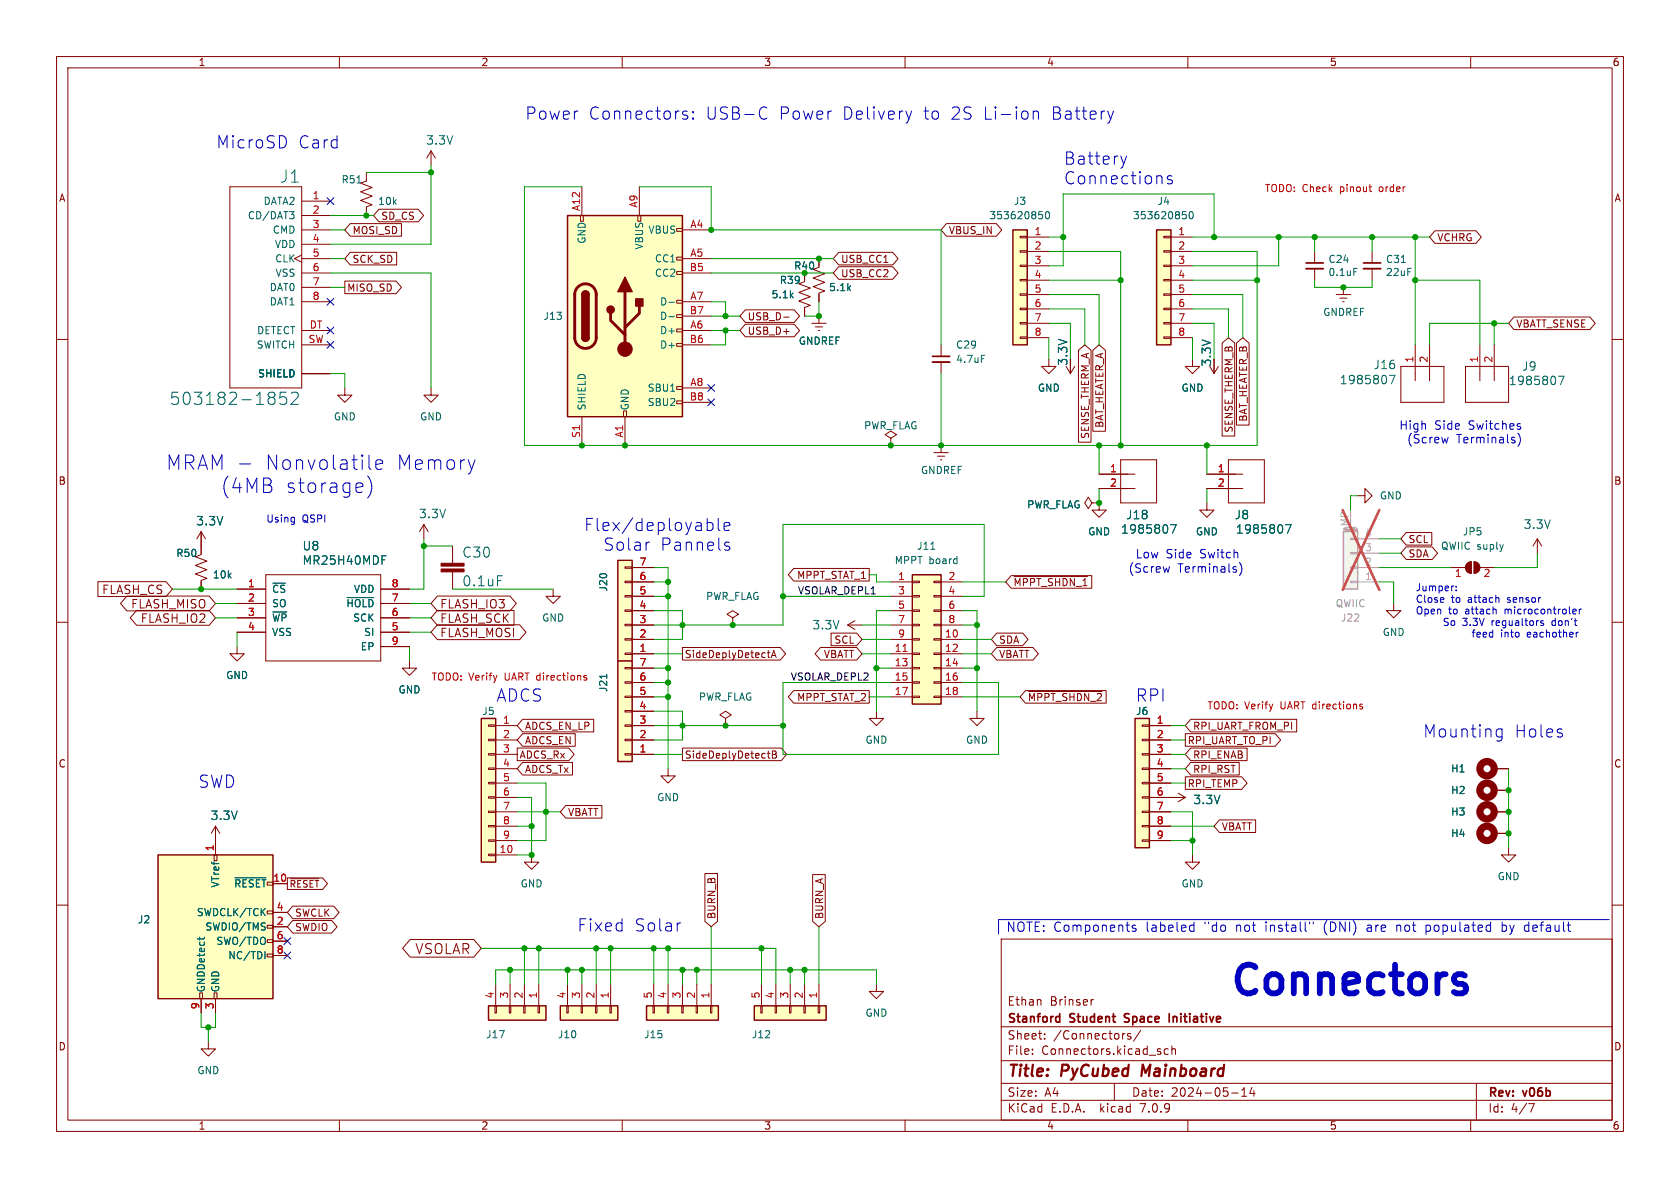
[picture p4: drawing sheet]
<svg xmlns="http://www.w3.org/2000/svg" width="297mm" height="210mm" viewBox="0 0 297 210" stroke-linecap="round" stroke-linejoin="round" font-family="sans-serif">
<defs><g id="words">
<text font-size="7.1" fill="#0000c2" x="217.2" y="176.3">Connectors</text>
<g font-size="3.5" fill="#0000c2">
<text x="29.2" y="83.3">MRAM -</text>
<text x="46.6" y="83.3">Nonvolatile</text>
<text x="69.8" y="83.3">Memory</text>
<text x="38.6" y="87.4">(4MB</text>
<text x="50.1" y="87.4">storage)</text>
</g>
<g font-size="3" fill="#0000c2">
<text x="92.7" y="21.3">Power</text>
<text x="103.9" y="21.3">Connectors:</text>
<text x="124.6" y="21.3">USB-C</text>
<text x="137.6" y="21.3">Power</text>
<text x="148.8" y="21.3">Delivery</text>
<text x="163.2" y="21.3">to</text>
<text x="168" y="21.3">2S</text>
<text x="173.8" y="21.3">Li-ion</text>
<text x="185.9" y="21.3">Battery</text>
<text x="38.1" y="26.4">MicroSD</text>
<text x="52.6" y="26.4">Card</text>
<text x="188" y="29.3">Battery</text>
<text x="188" y="32.8">Connections</text>
<text x="103.3" y="94.1">Flex/deployable</text>
<text x="106.7" y="97.5">Solar</text>
<text x="116.8" y="97.5">Pannels</text>
<text x="87.6" y="124.2">ADCS</text>
<text x="200.7" y="124.2">RPI</text>
<text x="251.5" y="130.6">Mounting</text>
<text x="267.6" y="130.6">Holes</text>
<text x="34.9" y="139.5">SWD</text>
<text x="102.1" y="164.9">Fixed</text>
<text x="112.2" y="164.9">Solar</text>
</g>
<g font-size="3" fill="#006464">
<text x="49.4" y="32.5">J1</text>
<text x="29.9" y="71.8">503182-1852</text>
</g>
<g font-size="2.8" fill="#840000">
<text x="178" y="190.9">Title:</text>
<text x="187.7" y="190.9">PyCubed</text>
<text x="202.6" y="190.9">Mainboard</text>
</g>
<g font-size="2.5" fill="#006464">
<text x="81.6" y="98.8">C30</text>
<text x="81.6" y="103.9">0.1uF</text>
</g>
<text font-size="2.5" fill="#840000" x="73.4" y="168.9">VSOLAR</text>
<g font-size="2.3" fill="#0000c2">
<text x="177.8" y="164.9">NOTE: Components</text>
<text x="202.6" y="164.9">labeled</text>
<text x="213" y="164.9">&quot;do</text>
<text x="218.6" y="164.9">not</text>
<text x="224" y="164.9">install&quot;</text>
<text x="234.4" y="164.9">(DNI)</text>
<text x="242.1" y="164.9">are</text>
<text x="247.5" y="164.9">not</text>
<text x="252.8" y="164.9">populated</text>
<text x="266.3" y="164.9">by</text>
<text x="270.5" y="164.9">default</text>
</g>
<g font-size="2.1" fill="#006464">
<text x="75.2" y="25.8">3.3V</text>
<text x="188.9" y="64.8" transform="rotate(-90 188.9 64.8)">3.3V</text>
<text x="214.3" y="64.9" transform="rotate(-90 214.3 64.9)">3.3V</text>
<text x="242.8" y="65.5">J16</text>
<text x="269" y="65.7">J9</text>
<text x="236.8" y="68.1">1985807</text>
<text x="266.7" y="68.3">1985807</text>
<text x="34.6" y="93.1">3.3V</text>
<text x="74" y="91.8">3.3V</text>
<text x="198.1" y="94.5">1985807</text>
<text x="199" y="92">J18</text>
<text x="218.2" y="92">J8</text>
<text x="218.4" y="94.5">1985807</text>
<text x="269.3" y="93.7">3.3V</text>
<text x="53.4" y="97.5">U8</text>
<text x="53.4" y="100">MR25H40MDF</text>
<text x="143.5" y="111.5">3.3V</text>
<text x="210.9" y="142.4">3.3V</text>
<text x="37.1" y="145.2">3.3V</text>
</g>
<g font-size="2.1" fill="#0000c2">
<text x="247.3" y="76.1">High</text>
<text x="253.6" y="76.1">Side</text>
<text x="259.7" y="76.1">Switches</text>
<text x="248.7" y="78.5">(Screw</text>
<text x="257.5" y="78.5">Terminals)</text>
<text x="199.4" y="101.4">(Screw</text>
<text x="200.7" y="98.8">Low</text>
<text x="206.1" y="98.8">Side</text>
<text x="208.2" y="101.4">Terminals)</text>
<text x="212.2" y="98.8">Switch</text>
</g>
<g font-size="2.1" fill="#840000">
<text x="18" y="105.2">FLASH_CS</text>
<text x="23.1" y="107.8">FLASH_MISO</text>
<text x="77.7" y="107.8">FLASH_IO3</text>
<text x="24.8" y="110.3">FLASH_IO2</text>
<text x="77.7" y="110.3">FLASH_SCK</text>
<text x="77.7" y="112.8">FLASH_MOSI</text>
<text x="178" y="178">Ethan</text>
<text x="185.6" y="178">Brinser</text>
<text x="178" y="184">Sheet:</text>
<text x="178" y="181.2">Stanford</text>
<text x="186.2" y="184">/Connectors/</text>
<text x="189.2" y="181.2">Student</text>
<text x="199.5" y="181.2">Space</text>
<text x="207.9" y="181.2">Initiative</text>
<text x="178" y="186.7">File:</text>
<text x="184.1" y="186.7">Connectors.kicad_sch</text>
<text x="178" y="196.9">KiCad</text>
<text x="178" y="194.1">Size:</text>
<text x="184.7" y="194.1">A4</text>
<text x="185.7" y="196.9">E.D.A.</text>
<text x="194.6" y="196.9">kicad</text>
<text x="200" y="194.1">Date:</text>
<text x="201.8" y="196.9">7.0.9</text>
<text x="207" y="194.1">2024-05-14</text>
<text x="263" y="194.3">Rev:</text>
<text x="263" y="196.9">Id:</text>
<text x="267.1" y="196.9">4/7</text>
<text x="269.4" y="194.3">v06b</text>
</g>
<g font-size="1.8" fill="#840000">
<text x="35" y="11.9">1</text>
<text x="85" y="11.9">2</text>
<text x="135" y="11.9">3</text>
<text x="185" y="11.9">4</text>
<text x="235" y="11.9">5</text>
<text x="285" y="11.9">6</text>
<text x="10.3" y="35.9">A</text>
<text x="285.3" y="35.9">A</text>
<text x="62.2" y="41.6">MOSI_SD</text>
<text x="67.3" y="39.1">SD_CS</text>
<text x="167.6" y="41.6">VBUS_IN</text>
<text x="62.2" y="46.7">SCK_SD</text>
<text x="148.6" y="46.7">USB_CC1</text>
<text x="254" y="42.9">VCHRG</text>
<text x="61.3" y="51.8">MISO_SD</text>
<text x="148.6" y="49.2">USB_CC2</text>
<text x="132.1" y="59.4">USB_D+</text>
<text x="132.1" y="56.8">USB_D-</text>
<text x="268" y="58.1">VBATT_SENSE</text>
<text x="192.7" y="77.7" transform="rotate(-90 192.7 77.7)">SENSE_THERM_A</text>
<text x="195.3" y="75.7" transform="rotate(-90 195.3 75.7)">BAT_HEATER_A</text>
<text x="218.1" y="76.6" transform="rotate(-90 218.1 76.6)">SENSE_THERM_B</text>
<text x="220.7" y="74.6" transform="rotate(-90 220.7 74.6)">BAT_HEATER_B</text>
<text x="10.3" y="85.9">B</text>
<text x="285.3" y="85.9">B</text>
<text x="248.9" y="98.7">SDA</text>
<text x="248.9" y="96.2">SCL</text>
<text x="140.8" y="102.6">MPPT_STAT_1</text>
<text x="179.1" y="103.8">~{MPPT_SHDN_1}</text>
<text x="147.4" y="114">SCL</text>
<text x="176.5" y="114">SDA</text>
<text x="121" y="116.5">SideDeplyDetectA</text>
<text x="145.5" y="116.5">VBATT</text>
<text x="176.5" y="116.5">VBATT</text>
<text x="140.8" y="124.1">MPPT_STAT_2</text>
<text x="181.6" y="124.1">~{MPPT_SHDN_2}</text>
<text x="92.7" y="131.8">ADCS_EN</text>
<text x="92.7" y="129.2">ADCS_EN_LP</text>
<text x="209.9" y="131.8">RPI_UART_TO_PI</text>
<text x="210.8" y="129.2">RPI_UART_FROM_PI</text>
<text x="10.3" y="135.9">C</text>
<text x="91.8" y="134.3">ADCS_Rx</text>
<text x="92.7" y="136.8">ADCS_Tx</text>
<text x="121" y="134.3">SideDeplyDetectB</text>
<text x="210.8" y="136.8">RPI_RST</text>
<text x="210.8" y="134.3">RPI_ENAB</text>
<text x="285.3" y="135.9">C</text>
<text x="209.9" y="139.4">RPI_TEMP</text>
<text x="100.3" y="144.5">VBATT</text>
<text x="215.9" y="147">VBATT</text>
<text x="52.1" y="162.2">SWCLK</text>
<text x="52.1" y="164.8">SWDIO</text>
<text x="126.7" y="162.6" transform="rotate(-90 126.7 162.6)">BURN_B</text>
<text x="145.7" y="162.6" transform="rotate(-90 145.7 162.6)">BURN_A</text>
<text x="10.3" y="185.9">D</text>
<text x="285.3" y="185.9">D</text>
<text x="35" y="199.9">1</text>
<text x="85" y="199.9">2</text>
<text x="135" y="199.9">3</text>
<text x="185" y="199.9">4</text>
<text x="235" y="199.9">5</text>
<text x="285" y="199.9">6</text>
</g>
<g font-size="1.8" fill="#a90000">
<text x="55.2" y="35.3">1</text>
<text x="55.2" y="37.8">2</text>
<text x="55.2" y="40.4">3</text>
<text x="102.6" y="37.4" transform="rotate(-90 102.6 37.4)">A12</text>
<text x="112.8" y="36.8" transform="rotate(-90 112.8 36.8)">A9</text>
<text x="121.9" y="40.4">A4</text>
<text x="182.8" y="41.7">1</text>
<text x="208.2" y="41.7">1</text>
<text x="55.2" y="42.9">4</text>
<text x="55.2" y="45.5">5</text>
<text x="121.9" y="45.5">A5</text>
<text x="182.8" y="44.2">2</text>
<text x="182.8" y="46.7">3</text>
<text x="208.2" y="44.2">2</text>
<text x="208.2" y="46.7">3</text>
<text x="55.2" y="48">6</text>
<text x="55.2" y="50.5">7</text>
<text x="55.2" y="53.1">8</text>
<text x="121.8" y="48">B5</text>
<text x="121.9" y="53.1">A7</text>
<text x="182.8" y="49.3">4</text>
<text x="182.8" y="51.8">5</text>
<text x="208.2" y="49.3">4</text>
<text x="208.2" y="51.8">5</text>
<text x="54.7" y="58.2">DT</text>
<text x="121.8" y="55.6">B7</text>
<text x="121.9" y="58.2">A6</text>
<text x="182.8" y="54.4">6</text>
<text x="182.8" y="56.9">7</text>
<text x="182.8" y="59.4">8</text>
<text x="208.2" y="54.4">6</text>
<text x="208.2" y="56.9">7</text>
<text x="208.2" y="59.4">8</text>
<text x="54.4" y="60.7">SW</text>
<text x="121.8" y="60.7">B6</text>
<text x="249.9" y="64.2" transform="rotate(-90 249.9 64.2)">1</text>
<text x="252.5" y="64.2" transform="rotate(-90 252.5 64.2)">2</text>
<text x="261.4" y="64.2" transform="rotate(-90 261.4 64.2)">1</text>
<text x="263.9" y="64.2" transform="rotate(-90 263.9 64.2)">2</text>
<text x="121.8" y="70.9">B8</text>
<text x="121.9" y="68.3">A8</text>
<text x="102.6" y="77.5" transform="rotate(-90 102.6 77.5)">S1</text>
<text x="110.2" y="77.5" transform="rotate(-90 110.2 77.5)">A1</text>
<text x="196.1" y="83.6">1</text>
<text x="215.2" y="83.6">1</text>
<text x="196.1" y="86.1">2</text>
<text x="215.2" y="86.1">2</text>
<text x="113" y="100.1">7</text>
<text x="43.7" y="103.9">1</text>
<text x="43.7" y="106.4">2</text>
<text x="69.1" y="106.4">7</text>
<text x="69.1" y="103.9">8</text>
<text x="113" y="107.7">4</text>
<text x="113" y="105.2">5</text>
<text x="113" y="102.6">6</text>
<text x="158.7" y="102.6">1</text>
<text x="158.7" y="105.2">3</text>
<text x="158.7" y="107.7">5</text>
<text x="167.6" y="102.6">2</text>
<text x="167.6" y="105.2">4</text>
<text x="167.6" y="107.7">6</text>
<text x="257.1" y="102.3">1</text>
<text x="262.2" y="102.3">2</text>
<text x="43.7" y="109">3</text>
<text x="43.7" y="111.5">4</text>
<text x="69.1" y="111.5">5</text>
<text x="69.1" y="109">6</text>
<text x="113" y="112.8">2</text>
<text x="113" y="110.2">3</text>
<text x="158.7" y="110.2">7</text>
<text x="158.7" y="112.8">9</text>
<text x="167" y="112.8">10</text>
<text x="167.6" y="110.2">8</text>
<text x="69.1" y="114">9</text>
<text x="113" y="115.3">1</text>
<text x="113" y="117.9">7</text>
<text x="158.1" y="115.3">11</text>
<text x="158.1" y="117.9">13</text>
<text x="167" y="115.3">12</text>
<text x="167" y="117.9">14</text>
<text x="113" y="125.5">4</text>
<text x="113" y="122.9">5</text>
<text x="113" y="120.4">6</text>
<text x="158.1" y="120.4">15</text>
<text x="158.1" y="122.9">17</text>
<text x="167" y="120.4">16</text>
<text x="167" y="122.9">18</text>
<text x="88.8" y="128">1</text>
<text x="88.8" y="130.6">2</text>
<text x="113" y="130.6">2</text>
<text x="113" y="128">3</text>
<text x="204.4" y="128">1</text>
<text x="204.4" y="130.6">2</text>
<text x="88.8" y="133.1">3</text>
<text x="88.8" y="135.6">4</text>
<text x="113" y="133.1">1</text>
<text x="204.4" y="133.1">3</text>
<text x="204.4" y="135.6">4</text>
<text x="88.8" y="138.2">5</text>
<text x="88.8" y="140.7">6</text>
<text x="88.8" y="143.3">7</text>
<text x="204.4" y="138.2">5</text>
<text x="204.4" y="140.7">6</text>
<text x="204.4" y="143.3">7</text>
<text x="88.8" y="145.8">8</text>
<text x="88.8" y="148.3">9</text>
<text x="204.4" y="145.8">8</text>
<text x="204.4" y="148.3">9</text>
<text x="37.8" y="150.6" transform="rotate(-90 37.8 150.6)">1</text>
<text x="48.2" y="156">10</text>
<text x="88.2" y="150.9">10</text>
<text x="48.8" y="161">4</text>
<text x="48.8" y="163.6">2</text>
<text x="48.8" y="166.1">6</text>
<text x="48.8" y="168.7">8</text>
<text x="35.3" y="178.5" transform="rotate(-90 35.3 178.5)">9</text>
<text x="37.8" y="178.5" transform="rotate(-90 37.8 178.5)">3</text>
<text x="87.4" y="176.6" transform="rotate(-90 87.4 176.6)">4</text>
<text x="89.9" y="176.6" transform="rotate(-90 89.9 176.6)">3</text>
<text x="92.5" y="176.6" transform="rotate(-90 92.5 176.6)">2</text>
<text x="95" y="176.6" transform="rotate(-90 95 176.6)">1</text>
<text x="100.1" y="176.6" transform="rotate(-90 100.1 176.6)">4</text>
<text x="102.6" y="176.6" transform="rotate(-90 102.6 176.6)">3</text>
<text x="105.2" y="176.6" transform="rotate(-90 105.2 176.6)">2</text>
<text x="107.7" y="176.6" transform="rotate(-90 107.7 176.6)">1</text>
<text x="115.3" y="176.6" transform="rotate(-90 115.3 176.6)">5</text>
<text x="117.9" y="176.6" transform="rotate(-90 117.9 176.6)">4</text>
<text x="120.4" y="176.6" transform="rotate(-90 120.4 176.6)">3</text>
<text x="122.9" y="176.6" transform="rotate(-90 122.9 176.6)">2</text>
<text x="125.5" y="176.6" transform="rotate(-90 125.5 176.6)">1</text>
<text x="134.4" y="176.6" transform="rotate(-90 134.4 176.6)">5</text>
<text x="136.9" y="176.6" transform="rotate(-90 136.9 176.6)">4</text>
<text x="139.4" y="176.6" transform="rotate(-90 139.4 176.6)">3</text>
<text x="142" y="176.6" transform="rotate(-90 142 176.6)">2</text>
<text x="144.5" y="176.6" transform="rotate(-90 144.5 176.6)">1</text>
</g>
<g font-size="1.8" fill="#006464">
<text x="60.3" y="32.6">R51</text>
<text x="43.7" y="39">CD/DAT3</text>
<text x="46.5" y="36.4">DATA2</text>
<text x="48.1" y="41.5">CMD</text>
<text x="66.8" y="36.4">10k</text>
<text x="114.5" y="41.5">VBUS</text>
<text x="174.8" y="39">353620850</text>
<text x="179.1" y="36.4">J3</text>
<text x="200.2" y="39">353620850</text>
<text x="204.5" y="36.4">J4</text>
<text x="48.5" y="44">VDD</text>
<text x="48.6" y="46.6">CLK</text>
<text x="103.7" y="43.2" transform="rotate(-90 103.7 43.2)">GND</text>
<text x="113.9" y="44.2" transform="rotate(-90 113.9 44.2)">VBUS</text>
<text x="115.7" y="46.6">CC1</text>
<text x="140.3" y="47.9">R40</text>
<text x="234.8" y="46.7">C24</text>
<text x="244.9" y="46.7">C31</text>
<text x="47.6" y="51.7">DAT0</text>
<text x="48.6" y="49.1">VSS</text>
<text x="115.7" y="49.1">CC2</text>
<text x="136.3" y="52.9">5.1k</text>
<text x="137.8" y="50.4">R39</text>
<text x="146.5" y="51.7">5.1k</text>
<text x="234.8" y="49">0.1uF</text>
<text x="244.9" y="49">22uF</text>
<text x="45.3" y="59.3">DETECT</text>
<text x="47.6" y="54.2">DAT1</text>
<text x="96" y="56.7">J13</text>
<text x="116.6" y="59.3">D+</text>
<text x="116.6" y="54.2">D-</text>
<text x="116.6" y="56.7">D-</text>
<text x="233.8" y="56.1">GNDREF</text>
<text x="45.3" y="61.8">SWITCH</text>
<text x="116.6" y="61.8">D+</text>
<text x="141.1" y="61.1">GNDREF</text>
<text x="168.9" y="61.8">C29</text>
<text x="168.9" y="64.4">4.7uF</text>
<text x="45.5" y="66.9">SHIELD</text>
<text x="114.4" y="69.4">SBU1</text>
<text x="114.4" y="72">SBU2</text>
<text x="183.4" y="69.4">GND</text>
<text x="208.8" y="69.4">GND</text>
<text x="58.9" y="74.5">GND</text>
<text x="74.2" y="74.5">GND</text>
<text x="103.7" y="72.6" transform="rotate(-90 103.7 72.6)">SHIELD</text>
<text x="111.4" y="72.6" transform="rotate(-90 111.4 72.6)">GND</text>
<text x="152.7" y="76.1">PWR_FLAG</text>
<text x="162.7" y="84">GNDREF</text>
<text x="243.8" y="88.5">GND</text>
<text x="181.5" y="90.1">PWR_FLAG</text>
<text x="192.3" y="94.8">GND</text>
<text x="211.3" y="94.8">GND</text>
<text x="258.5" y="94.8">JP5</text>
<text x="31.1" y="98.7">R50</text>
<text x="158.1" y="99.9">MPPT board</text>
<text x="162" y="97.4">J11</text>
<text x="254.7" y="97.4">QWIIC suply</text>
<text x="37.5" y="102.5">10k</text>
<text x="48" y="105">~{CS}</text>
<text x="48" y="107.5">SO</text>
<text x="61.1" y="107.5">~{HOLD}</text>
<text x="62.5" y="105">VDD</text>
<text x="107.5" y="104.7" transform="rotate(-90 107.5 104.7)">J20</text>
<text x="124.7" y="106.3">PWR_FLAG</text>
<text x="48" y="110.1">~{WP}</text>
<text x="48" y="112.6">VSS</text>
<text x="62.3" y="110.1">SCK</text>
<text x="64.3" y="112.6">SI</text>
<text x="95.8" y="110.1">GND</text>
<text x="244.3" y="112.6">GND</text>
<text x="63.7" y="115.2">EP</text>
<text x="39.9" y="120.2">GND</text>
<text x="70.4" y="122.8">GND</text>
<text x="107.5" y="122.4" transform="rotate(-90 107.5 122.4)">J21</text>
<text x="123.5" y="124.1">PWR_FLAG</text>
<text x="85.2" y="126.6">J5</text>
<text x="152.9" y="131.7">GND</text>
<text x="170.7" y="131.7">GND</text>
<text x="200.7" y="126.6">J6</text>
<text x="256.4" y="136.8">H1</text>
<text x="116.1" y="141.8">GND</text>
<text x="256.4" y="140.6">H2</text>
<text x="256.4" y="148.2">H4</text>
<text x="256.4" y="144.4">H3</text>
<text x="264.7" y="155.8">GND</text>
<text x="39" y="157" transform="rotate(-90 39 157)">VTref</text>
<text x="41.3" y="157.1">~{RESET}</text>
<text x="91.9" y="157.1">GND</text>
<text x="208.8" y="157.1">GND</text>
<text x="24.3" y="163.4">J2</text>
<text x="34.7" y="162.2">SWDCLK/TCK</text>
<text x="36.2" y="164.7">SWDIO/TMS</text>
<text x="38.2" y="167.2">SWO/TDO</text>
<text x="40.3" y="169.8">NC/TDI</text>
<text x="36.4" y="175.5" transform="rotate(-90 36.4 175.5)">GNDDetect</text>
<text x="39" y="175.5" transform="rotate(-90 39 175.5)">GND</text>
<text x="152.9" y="179.9">GND</text>
<text x="85.8" y="183.7">J17</text>
<text x="98.5" y="183.7">J10</text>
<text x="113.8" y="183.7">J15</text>
<text x="132.8" y="183.7">J12</text>
<text x="34.8" y="190.1">GND</text>
</g>
<g font-size="1.8" fill="#f00">
<text x="223.5" y="34">TODO: Check</text>
<text x="237" y="34">pinout</text>
<text x="244.1" y="34">order</text>
<text x="76.2" y="120.4">TODO: Verify</text>
<text x="89.3" y="120.4">UART directions</text>
<text x="213.4" y="125.5">TODO: Verify</text>
<text x="226.5" y="125.5">UART directions</text>
</g>
<g font-size="1.8" fill="#0000c2">
<text x="47" y="92.5">Using</text>
<text x="53.4" y="92.5">QSPI</text>
<text x="250.2" y="104.6">Jumper:</text>
<text x="250.2" y="106.6">Close</text>
<text x="256.6" y="106.6">to</text>
<text x="259.6" y="106.6">attach</text>
<text x="266.8" y="106.6">sensor</text>
<text x="250.2" y="108.7">Open</text>
<text x="256.1" y="108.7">to</text>
<text x="258.5" y="110.7">3.3V</text>
<text x="259.1" y="108.7">attach</text>
<text x="263.8" y="110.7">regualtors</text>
<text x="265.3" y="112.8">into</text>
<text x="266.3" y="108.7">microcontroler</text>
<text x="270.1" y="112.8">eachother</text>
<text x="274.6" y="110.7">don't</text>
</g>
<g font-size="1.8" fill="#aaa">
<text x="238.5" y="93.2" transform="rotate(-90 238.5 93.2)">MP</text>
<text x="241.2" y="95">4</text>
<text x="241.2" y="100.1">2</text>
<text x="241.2" y="97.5">3</text>
<text x="241.2" y="102.6">1</text>
</g>
<g font-size="1.8" fill="#0f0f0f">
<text x="141" y="105.1">VSOLAR_DEPL1</text>
<text x="139.7" y="120.4">VSOLAR_DEPL2</text>
</g>
<g font-size="1.8" fill="#989898">
<text x="236" y="107.5">QWIIC</text>
<text x="237" y="110.1">J22</text>
</g>
<text font-size="1.6" fill="#840000" x="51.1" y="157.1">~{RESET}</text>
<text font-size=".5" fill="#a1a1a1" x="237.3" y="94">Mounting</text>
</g></defs>
<g fill="none" stroke="#840000" stroke-width=".18">
<path d="M10 10h277v190h-277zM12 12h273v186h-273zM60 10v2M110 10v2M160 10v2M210 10v2M260 10v2M40.6 33h12.7v35.6h-12.7zM53.3 35.6h5.1M53.3 38.1h5.1M61.9 39.5h9.1v2.3h-9.1l-.9-1.2zM64.8 30.5v1.5l-1 .4 2 .7-2 .8 2 .8-2 .7 2 .8-1 .4v1.5"/>
<path d="M67 37h6.9l1 1.1-1 1.1h-6.9l-1-1.1zM76.2 26.7l-.8 1.2M76.2 26.7l.8 1.2M76.2 26.7v2.5M102.6 38.1h.5v1h-.5zM102.9 33v5.1M112.8 38.1h.5v1h-.5zM113 33v5.1M167.3 39.5h8.8l1 1.1-1 1.2h-8.8l-.9-1.2zM10 60h2M53.3 45.1l-1.2 .6 1.2 .7M53.3 40.6h5.1"/>
<path d="M53.3 45.7h5.1M53.3 58.4h5.1M53.3 53.3h5.1M53.3 48.3h5.1M53.3 43.2h5.1M53.3 50.8h5.1M61 49.7h9l1 1.1-1 1.1h-9zM61.9 44.6h8.2v2.2h-8.2l-.9-1.1zM119.6 58.2h1v.5h-1zM119.6 55.6h1v.5h-1zM119.6 53.1h1v.5h-1zM119.6 48h1v.5h-1z"/>
<path d="M119.6 45.5h1v.5h-1zM119.6 40.4h1v.5h-1zM120.6 40.6h5.1M120.6 45.7h5.1M120.6 58.4h5.1M120.6 53.3h5.1M120.6 48.3h5.1M120.6 55.9h5.1M131.8 57.3h8.6l1 1.1-1 1.1h-8.6l-1-1.1zM131.8 54.8h8.6l1 1.1-1 1.1h-8.6l-1-1.1zM138.5 56.1h1M142.2 48.3v1.5l-1 .4 2.1 .7-2.1 .8 2.1 .8-2.1 .7 2.1 .8-1.1 .4v1.5"/>
<path d="M143.5 57.2h2.5M144.1 57.8h1.3M144.7 58.4h.2M144.8 45.7v1.5l-1 .4 2 .8-2 .7 2 .8-2 .8 2 .7-1 .4v1.5M144.8 55.9v1.3M148.3 47.1h9.5l1 1.2-1 1.1h-9.5l-1-1.1zM148.3 44.6h9.5l1 1.1-1 1.1h-9.5l-1-1.1zM180.3 59.6h1.3v.2h-1.3zM180.3 57h1.3v.3h-1.3zM180.3 54.5h1.3v.2h-1.3zM180.3 51.9h1.3v.3h-1.3zM180.3 49.4h1.3v.3h-1.3z"/>
<path d="M180.3 46.9h1.3v.2h-1.3zM180.3 44.3h1.3v.3h-1.3zM180.3 41.8h1.3v.2h-1.3zM181.6 41.9h3.8M181.6 44.5h3.8M181.6 47h3.8M181.6 49.5h3.8M181.6 52.1h3.8M181.6 54.6h3.8M181.6 57.2h3.8M181.6 59.7h3.8M205.7 59.6h1.3v.2h-1.3z"/>
<path d="M205.7 57h1.3v.3h-1.3zM205.7 54.5h1.3v.2h-1.3zM205.7 51.9h1.3v.3h-1.3zM205.7 49.4h1.3v.3h-1.3zM205.7 46.9h1.3v.2h-1.3zM205.7 44.3h1.3v.3h-1.3zM205.7 41.8h1.3v.2h-1.3zM207 41.9h3.8M207 44.5h3.8M207 47h3.8M207 49.5h3.8M207 52.1h3.8"/>
<path d="M207 54.6h3.8M207 57.2h3.8M207 59.7h3.8M232.4 44.5v2M232.4 47.5v2M236.2 52.1h2.6M236.9 52.7h1.2M237.4 53.3h.2M237.5 50.8v1.3M242.6 44.5v2M242.6 47.5v2M253.7 40.8h7.2l1 1.1-1 1.1h-7.2l-1-1.1z"/>
<path d="M267.7 56h13.4l.9 1.2-.9 1.1h-13.4l-1-1.1zM285 60h2M53.3 61h5.1M53.3 66h5.1M61 68.6v1.3h1.2l-1.2 1.2-1.3-1.2h1.3M76.2 68.6v1.3h1.3l-1.3 1.2-1.3-1.2h1.3M102.9 73.7v5M110.2 72.6h.5v1.1h-.5zM110.5 73.7v5M119.6 70.9h1v.5h-1zM119.6 68.3h1v.5h-1zM119.6 60.7h1v.5h-1z"/>
<path d="M120.6 68.6h5.1M120.6 61h5.1M120.6 71.1h5.1M157.5 77.5l1-.7-1-.6-1 .6 1 .7v1.2M157.5 78.7h.1M166.4 61v2M166.4 64v2M166.4 78.7v1.3M185.4 63.5v1.3h1.3l-1.3 1.2-1.3-1.2h1.3M188.5 64.8l.7 1.2M189.2 63.5v2.5M190 64.8l-.8 1.2"/>
<path d="M190.7 61.9l1.1-.9 1.1 .9v16.3h-2.2zM193.2 61.9l1.1-.9 1.1 .9v14.3h-2.2zM210.8 63.5v1.3h1.3l-1.3 1.2-1.3-1.2h1.3M213.9 64.8l.7 1.2M214.6 63.5v2.5M215.4 64.8l-.8 1.2M216.1 60.6l1.1-.9 1.1 .9v16.5h-2.2zM218.6 60.6l1.1-.9 1.1 .9v14.5h-2.2zM247.6 64.8h7.7v6.3h-7.7zM250.2 61v6.3M252.7 61v6.3M259.1 64.8h7.6v6.3h-7.6z"/>
<path d="M261.6 61v6.3M264.2 61v6.3M35.6 94v4l-1.1 .4 2.1 .8-2.1 .7 2.1 .8-2.1 .8 2.1 .7-1 .4v1.5M35.6 94l-.8 1.3M35.6 94l.7 1.3M74.9 92.7l-.7 1.3M74.9 92.7l.8 1.3M74.9 92.7v2.6M80 96.5v3.1M165.1 80h2.5M165.7 80.6h1.3M166.2 81.3h.3"/>
<path d="M193 88.9l-.6-1-.6 1 .6 1 .6-1h1.3M194.3 88.9v1.3h1.3l-1.3 1.2-1.3-1.2h1.3M194.3 88.9h.1M194.3 83.8h6.4M194.3 86.4h6.4M198.1 81.3h6.4v7.6h-6.4zM213.4 88.9v1.3h1.2l-1.2 1.2-1.3-1.2h1.3M213.4 83.8h6.3M213.4 86.4h6.3M217.2 81.3h6.3v7.6h-6.3zM240 87.6h1.3v-1.2l1.3 1.2-1.3 1.3v-1.3M248.6 96.7h4.6l.9 1.1-.9 1.1h-4.6l-1-1.1z"/>
<path d="M248.6 94.1h4.5v2.3h-4.5l-1-1.1zM259.4 99.6l.7-.3v2a1.02 1.02 0 0 1-.9-.6 1.02 1.02 0 0 1 .2-1.1zM260.6 99.3a1.02 1.02 0 0 1 1 1 1.02 1.02 0 0 1-1 1zM271.8 95.3l-.8 1.2M271.8 95.3l.7 1.2M271.8 95.3v2.5M10 110h2M17.3 102.8h12.1l1.1 1.3-1.1 1.4h-12.1zM22.4 105.4h14.6l1.1 1.3-1.1 1.3h-14.6l-1.1-1.3zM24.1 107.9h12.9l1.1 1.3-1.1 1.3h-12.9l-1.1-1.3zM41.9 114.3v1.3h1.3l-1.3 1.2-1.3-1.2h1.3M41.9 104.1h5.1"/>
<path d="M41.9 106.7h5.1M41.9 109.2h5.1M41.9 111.8h5.1M47 101.6h20.3v15.2h-20.3zM67.3 104.1h5.1M67.3 106.7h5.1M67.3 109.2h5.1M67.3 111.8h5.1M67.3 114.3h5.1M72.4 116.8v1.3h1.3l-1.3 1.3-1.3-1.3h1.3M77.3 107.9h13.6v2.6h-13.6l-1.1-1.3zM77.3 110.4h14.6l1.1 1.4-1.1 1.3h-14.6l-1.1-1.3z"/>
<path d="M77.3 105.4h12.9l1.1 1.3-1.1 1.3h-12.9l-1.1-1.3zM80 101.1v3M97.8 104.1v1.3h1.3l-1.3 1.3-1.3-1.3h1.3M110.5 100.2h1.3v.3h-1.3zM110.5 102.7h1.3v.3h-1.3zM110.5 105.3h1.3v.2h-1.3zM110.5 107.8h1.3v.3h-1.3zM110.5 110.4h1.3v.2h-1.3zM110.5 112.9h1.3v.3h-1.3zM110.5 115.4h1.3v.3h-1.3zM110.5 118h1.3v.2h-1.3zM111.8 115.6h3.8"/>
<path d="M111.8 113h3.8M111.8 110.5h3.8M111.8 108h3.8M111.8 105.4h3.8M111.8 102.9h3.8M111.8 100.3h3.8M111.8 118.1h3.8M120.6 114.5h17.3l1 1.1-1 1.1h-17.3zM129.5 109.2l1.1-.6-1.1-.6-1 .6 1 .6v1.3M129.5 110.5h.1M135.6 115.4h.5M135.9 116.2h.2"/>
<path d="M136.4 116.2l.4-1.2 .4 1.2M136.5 115.9h.6M140.3 100.5h13.4v2.2h-13.4l-.9-1.1zM145 114.5h6.4l1 1.1-1 1.1h-6.4l-.9-1.1zM146.9 111.9h4.5l1 1.1-1 1.1h-4.5zM149.9 110.5h2.5M149.9 110.5l1.2 .8M151.1 109.7l-1.2 .8M157.5 115.6h3.8M157.5 113h3.8M157.5 110.5h3.8M157.5 108h3.8"/>
<path d="M157.5 105.4h3.8M157.5 102.9h3.8M157.5 118.1h3.8M161.3 118h1.3v.2h-1.3zM161.3 115.4h1.3v.3h-1.3zM161.3 112.9h1.3v.3h-1.3zM161.3 110.4h1.3v.2h-1.3zM161.3 107.8h1.3v.3h-1.3zM161.3 105.3h1.3v.2h-1.3zM161.3 102.7h1.3v.3h-1.3zM165.1 118h1.3v.2h-1.3zM165.1 115.4h1.3v.3h-1.3z"/>
<path d="M165.1 112.9h1.3v.3h-1.3zM165.1 110.4h1.3v.2h-1.3zM165.1 107.8h1.3v.3h-1.3zM165.1 105.3h1.3v.2h-1.3zM165.1 102.7h1.3v.3h-1.3zM166.4 115.6h3.8M166.4 113h3.8M166.4 110.5h3.8M166.4 108h3.8M166.4 105.4h3.8M166.4 102.9h3.8M166.4 118.1h3.8"/>
<path d="M176.2 111.9h4.6l.9 1.1-.9 1.1h-4.6l-.9-1.1zM176.2 114.5h6.4l1 1.1-1 1.1h-6.4l-.9-1.1zM178.8 101.8h14.2v2.2h-14.2l-1-1.1zM179.3 101.9h13M246.4 106.7v1.3h1.2l-1.2 1.2-1.3-1.2h1.3M256.5 100.3h2.6M261.6 100.3h2.6M285 110h2M86.4 138.3h1.2v.3h-1.2zM86.4 135.8h1.2v.2h-1.2zM86.4 133.2h1.2v.3h-1.2zM86.4 130.7h1.2v.2h-1.2z"/>
<path d="M86.4 128.1h1.2v.3h-1.2zM87.6 128.3h3.8M87.6 130.8h3.8M87.6 133.4h3.8M87.6 135.9h3.8M87.6 138.4h3.8M91.4 132.2h9.2l.9 1.2-.9 1.1h-9.2zM92.4 134.8h8.8v2.2h-8.8l-1-1.1zM92.4 129.7h9.3v2.2h-9.3l-1-1.1zM92.4 127.2h12.6v2.2h-12.6l-1-1.1zM110.5 120.5h1.3v.3h-1.3zM110.5 123.1h1.3v.2h-1.3z"/>
<path d="M110.5 125.6h1.3v.3h-1.3zM110.5 128.1h1.3v.3h-1.3zM110.5 130.7h1.3v.2h-1.3zM110.5 133.2h1.3v.3h-1.3zM111.8 128.3h3.8M111.8 130.8h3.8M111.8 133.4h3.8M111.8 125.7h3.8M111.8 123.2h3.8M111.8 120.7h3.8M118.1 135.9v1.3h1.3l-1.3 1.2-1.3-1.2h1.3M120.6 132.2h17.5l1 1.2-1 1.1h-17.5z"/>
<path d="M128.3 127l1-.6-1-.7-1 .7 1 .6v1.3M128.3 128.3h.1M135.6 133.2h.5M135.8 133.8l.3 .2M136.5 133.4h.5M136.5 132.8h.5l.2 .2-.2 .4 .2 .1 .1 .3-.3 .2h-.5zM140.3 122.1h13.4v2.2h-13.4l-.9-1.1zM154.9 125.7v1.3h1.3l-1.3 1.3-1.2-1.3h1.2M157.5 123.2h3.8M157.5 120.7h3.8M161.3 123.1h1.3v.2h-1.3zM161.3 120.5h1.3v.3h-1.3z"/>
<path d="M165.1 123.1h1.3v.2h-1.3zM165.1 120.5h1.3v.3h-1.3zM166.4 123.2h3.8M166.4 120.7h3.8M172.7 125.7v1.3h1.3l-1.3 1.3-1.3-1.3h1.3M181.3 122.1h14.3v2.2h-14.3l-1-1.1zM181.8 122.2h13M201.9 138.3h1.3v.3h-1.3zM201.9 135.8h1.3v.2h-1.3zM201.9 133.2h1.3v.3h-1.3zM201.9 130.7h1.3v.2h-1.3zM201.9 128.1h1.3v.3h-1.3z"/>
<path d="M203.2 128.3h3.8M203.2 130.8h3.8M203.2 133.4h3.8M203.2 135.9h3.8M203.2 138.4h3.8M209.5 129.7h15.9l1 1.1-1 1.1h-15.9zM209.5 137.3h10l1 1.1-1 1.1h-10zM210.5 134.8h8.6v2.2h-8.6l-1-1.1zM210.5 132.2h10v2.3h-10l-1-1.1zM210.5 127.2h18.7v2.2h-18.7l-1-1.1zM264.2 135.9h2.5M264.2 139.7h2.5"/>
<path d="M10 160h2M37.8 151.1h.6v1h-.6zM38.1 146.1l-.8 1.2M38.1 146.1l.8 1.2M38.1 146.1v5M48.3 156.2h2.5M50.8 155.2h6.2l.9 1-.9 1h-6.2zM51.3 155.3h5.1M86.4 151h1.2v.3h-1.2zM86.4 148.5h1.2v.2h-1.2zM86.4 145.9h1.2v.3h-1.2zM86.4 143.4h1.2v.2h-1.2z"/>
<path d="M86.4 140.8h1.2v.3h-1.2zM87.6 151.1h3.8M87.6 141h3.8M87.6 143.5h3.8M87.6 146.1h3.8M87.6 148.6h3.8M94 151.1v1.3h1.2l-1.2 1.3-1.3-1.3h1.3M100 142.4h6.4v2.2h-6.4l-.9-1.1zM124.6 154.4h2.2v8.5l-1.1 .9-1.1-.9zM143.7 154.6h2.2v8.3l-1.1 .9-1.1-.9zM201.9 148.5h1.3v.2h-1.3zM201.9 145.9h1.3v.3h-1.3z"/>
<path d="M201.9 143.4h1.3v.2h-1.3zM201.9 140.8h1.3v.3h-1.3zM203.2 141h6.3M203.2 143.5h3.8M203.2 146.1h3.8M203.2 148.6h3.8M208.3 140.2l1.2 .8M209.5 141l-1.2 .7M210.8 151.1v1.3h1.3l-1.3 1.3-1.3-1.3h1.3M215.6 144.9h6.4v2.3h-6.4l-1-1.1zM264.2 143.5h2.5M264.2 147.3h2.5"/>
<path d="M266.7 149.9v1.2h1.3l-1.3 1.3-1.3-1.3h1.3M285 160h2M35.3 175.5h.5v1h-.5zM35.6 176.5v2.6M37.8 175.5h.6v1h-.6zM38.1 176.5v2.6M47.2 161h1.1v.5h-1.1zM47.2 166.1h1.1v.5h-1.1zM47.2 163.6h1.1v.5h-1.1zM47.2 168.7h1.1v.5h-1.1zM48.3 163.8h2.5M48.3 161.3h2.5"/>
<path d="M48.3 166.4h2.5M48.3 168.9h2.5M51.8 160.2h7.2l1 1.1-1 1.1h-7.2l-1-1.1zM51.8 162.7h6.8l1 1.1-1 1.1h-6.8l-1-1.1zM72.5 166.1h11.3l1.3 1.5-1.3 1.6h-11.3l-1.3-1.6zM87.5 177.8h.3v1.3h-.3zM87.6 174v3.8M90 177.8h.3v1.3h-.3zM90.2 174v3.8M92.6 177.8h.2v1.3h-.2zM92.7 174v3.8M95.1 177.8h.3v1.3h-.3z"/>
<path d="M95.2 174v3.8M100.2 177.8h.3v1.3h-.3zM100.3 174v3.8M102.7 177.8h.3v1.3h-.3zM102.9 174v3.8M105.3 177.8h.2v1.3h-.2zM105.4 174v3.8M107.8 177.8h.3v1.3h-.3zM107.9 174v3.8M115.4 177.8h.3v1.3h-.3zM115.6 174v3.8M118 177.8h.2v1.3h-.2z"/>
<path d="M118.1 174v3.8M120.5 177.8h.3v1.3h-.3zM120.6 174v3.8M123.1 177.8h.2v1.3h-.2zM123.2 174v3.8M125.6 177.8h.3v1.3h-.3zM125.7 174v3.8M134.5 177.8h.2v1.3h-.2zM134.6 174v3.8M137 177.8h.3v1.3h-.3zM137.2 174v3.8M139.6 177.8h.2v1.3h-.2z"/>
<path d="M139.7 174v3.8M142.1 177.8h.3v1.3h-.3zM142.2 174v3.8M144.7 177.8h.2v1.3h-.2zM144.8 174v3.8M154.9 174v1.3h1.3l-1.3 1.2-1.2-1.2h1.2M177 166h108v32h-108zM193.3 176.7l-.3 .1-.1 .2M36.8 184.2v1.2h1.3l-1.3 1.3-1.2-1.3h1.2M60 198v2M110 198v2M160 198v2"/>
<path d="M177 194.5h108M177 191.5h108M177 187.5h108M177 181.5h108M182.5 186.3v.1M182.5 185.5v.1M184.7 183.6v.1M184.7 182.8v.1M197 191.5v3M198.7 182.7h.2M199.9 182.8l-.4-.1-.2 .2 .1 .2 .5 .2v.3h-.6M201.7 182.1l-1.3 2"/>
<path d="M205.2 186v.3M206.5 185.5l-.4-.1-.3 .3v.4l.2 .2h.5M207.2 185.5l.2-.1 .3 .1 .1 .9M207.2 184.9v1.5M210 198v2M217.7 193.2h1.2M219.5 193.8h.9M219.5 192.7l.5-.4v1.5M221.3 192.2l-.3 1.1h.9M221.7 192.8v1M260 198v2M261 191.5v6.5"/>
<path d="M270.2 195.1h1l-.6 1.5"/>
</g>
<path d="M202 188.2l-.2 2" fill="none" stroke="#840000" stroke-width=".4"/>
<path d="M230.9 46.5h3M241 46.5h3.1M164.8 63h3.1M186.9 179.7l.4 .1M187.3 179.2v1.5M198.8 179.3v.5M206.7 179.2v1.5M187.3 180.6l-.4 .1M198.8 180.6l.2 .1" fill="none" stroke="#840000" stroke-width=".3"/>
<g fill="#ffffc2" stroke="#ffffc2" stroke-width=".18">
<path d="M179.1 40.6h2.5v20.4h-2.5z"/>
<path d="M109.2 99.1h2.6v17.7h-2.6z"/>
<path d="M85.1 127h2.5v25.4h-2.5z"/>
<path d="M100.3 38.1h20.3v35.6h-20.3z"/>
<path d="M114.3 177.8h12.7v2.5h-12.7z"/>
<path d="M109.2 116.8h2.6v17.8h-2.6z"/>
<path d="M161.3 101.6h5.1v22.9h-5.1z"/>
<path d="M133.3 177.8h12.7v2.5h-12.7z"/>
<path d="M204.5 40.6h2.5v20.4h-2.5z"/>
<path d="M99.1 177.8h10.1v2.5h-10.1z"/>
<path d="M86.4 177.8h10.1v2.5h-10.1z"/>
<path d="M27.9 151.1h20.4v25.4h-20.4z"/>
<path d="M200.7 127h2.5v22.9h-2.5z"/>
</g>
<g fill="none" stroke="#840000" stroke-width=".25">
<path d="M100.3 38.1h20.3v35.6h-20.3zM102.9 59.7a.64 .64 0 0 0 .6 .6 .64 .64 0 0 0 .6-.6M102.9 52.1a.64 .64 0 0 1 .6-.7 .64 .64 0 0 1 .6 .7M179.1 40.6h2.5v20.4h-2.5zM204.5 40.6h2.5v20.4h-2.5zM109.2 99.1h2.6v17.7h-2.6zM109.2 116.8h2.6v17.8h-2.6zM161.3 101.6h5.1v22.9h-5.1zM85.1 127h2.5v25.4h-2.5zM200.7 127h2.5v22.9h-2.5zM27.9 151.1h20.4v25.4h-20.4zM86.4 177.8h10.1v2.5h-10.1z"/>
<path d="M99.1 177.8h10.1v2.5h-10.1zM114.3 177.8h12.7v2.5h-12.7zM133.3 177.8h12.7v2.5h-12.7z"/>
</g>
<g fill="none" stroke="#006464" stroke-width=".18">
<path d="M51.2 37.4h.8l-.4 .5M51.7 37.9l.3 .2v.3l-.3 .3M63.1 32.3h.7M183.7 37.4h.6M184.1 37.9l.2 .2v.3l-.2 .3M184.9 37.5l.2-.1a.68 .68 0 0 1 .5 .6 .68 .68 0 0 1-.5 .7l-.2-.1-.1-.4zM209.1 37.4h.6M209.5 37.9l.2 .2v.3l-.2 .3M210.3 37.5l.2-.1a.68 .68 0 0 1 .5 .6 .68 .68 0 0 1-.5 .7l-.2-.1-.1-.4zM118.3 53.4h.9M118.3 56h.9M239.3 47.4h.6"/>
<path d="M247.7 46.4h.8M48.5 69.5l.1 .2-.1 .3M48.5 70.5l.1 .2-.1 .6M50.6 69.3h-1l-.2 1.1 .4-.2 .7 .1 .2 .3-.1 .7-.3 .2h-.5l-.4-.2M51.5 69.5l.3-.2h.5a.59 .59 0 0 1 .3 1l-1.2 1.2h1.3M173.5 62.8h.6M245.6 66.3h1l-.6 1.5M275.5 66.5h1l-.6 1.5M67.5 99h.5M67.5 98.2h.7M164.6 97.1h.7M206.9 92.8h1l-.6 1.5"/>
<path d="M227.3 92.8h1l-.7 1.5M61.4 105.6h4.7M88 101.8h.8M107.3 119.2v.7M41.5 155.2h5.5M35.3 165.7v.5M36.1 165.7v.2M46.8 168.2v1.3"/>
</g>
<path d="M102.2 50.7a1.9 1.9 0 0 1 2-.4 1.9 1.9 0 0 1 1.2 1.8v7.6a1.91 1.91 0 0 1-1.9 1.9 1.91 1.91 0 0 1-1.9-1.9v-7.8l.2-.6zM107.9 55.4v1.2l2.6 2.6M110.5 51.6v10.1M113 54.1v1.3l-2.5 2.5" fill="none" stroke="#840000" stroke-width=".51"/>
<g fill="#840000" stroke="#840000" stroke-width=".25">
<path d="M102.9 59.7h1.2a.64 .64 0 0 1-.6 .6 .64 .64 0 0 1-.6-.6z"/>
<path d="M102.9 52.1h1.2v7.6h-1.2z"/>
<path d="M103.1 51.6a.64 .64 0 0 1 .6-.1 .64 .64 0 0 1 .4 .6h-1.2z"/>
<path d="M110.5 49l1.3 2.6h-2.6z"/>
<path d="M112.4 52.8h1.3v1.3h-1.3z"/>
<circle cx="107.9" cy="54.7" r=".63"/>
</g>
<g fill="#840000" stroke="#840000" stroke-width=".18">
<path d="M78 100.6h4v.5h-4z"/>
<path d="M78 99.6h4v.5h-4z"/>
<path d="M259.4 99.6l.7-.3v2a1.02 1.02 0 0 1-.9-.6 1.02 1.02 0 0 1 .2-1.1z"/>
<path d="M260.6 99.3a1.02 1.02 0 0 1 1 1 1.02 1.02 0 0 1-1 1z"/>
<circle cx="110.5" cy="61.7" r="1.27"/>
</g>
<path d="M237.5 94h2.5v10.1h-2.5z" fill="#f0f0f0" stroke="#f0f0f0" stroke-width=".18"/>
<g fill="none" stroke="#a1a1a1" stroke-width=".18">
<path d="M237.6 93.8v-.4l.1 .3 .1-.3v.4M237.7 93.2h2.1M238.8 95.1h1.2v.3h-1.2zM238.8 97.7h1.2v.2h-1.2zM238.8 90.2v3M239 93.4v.3M239.2 93.4h.1M239.3 93.4h-.1M239.8 93.6v.1h.1M239.8 93.5h.1v.3l-.1 .1M239.8 93.5v.1M240 97.8h3.8"/>
<path d="M240 95.3h3.8M238.8 100.2h1.2v.3h-1.2zM238.8 102.7h1.2v.3h-1.2zM240 102.9h3.8M240 100.3h3.8"/>
</g>
<path d="M237.5 94h2.5v10.1h-2.5z" fill="none" stroke="#a1a1a1" stroke-width=".25"/>
<path d="M237.4 90.2l6.4 14.1M243.8 90.2l-6.4 14.1" fill="none" stroke="#eb3a3d" stroke-width=".46"/>
<path d="M159.6 115.2h.8" fill="none" stroke="#a90000" stroke-width=".18"/>
<path d="M230.9 47.5h3M241 47.5h3.1M164.8 64h3.1" fill="none" stroke="#840000" stroke-width=".33"/>
<g fill="none" stroke="#840000" stroke-width="1.3">
<circle cx="262.9" cy="135.9" r="1.27"/>
<circle cx="262.9" cy="139.7" r="1.27"/>
<circle cx="262.9" cy="147.3" r="1.27"/>
<circle cx="262.9" cy="143.5" r="1.27"/>
</g>
<g fill="none" stroke="#0000c2" stroke-width=".18">
<path d="M120.8 19.7l.2-.1 .5 .1M122.5 19.7v.2M122.5 19.7l.1 .1-.1 .1M122.5 19.7l-.1 .1 .1 .1M134.7 19a.76 .76 0 0 1 .9 .1M161.2 19.6l-.5 1.5M182.7 19.8a.54 .54 0 0 1 .9 .1v1.2M182.7 19.6v1.5M196.9 19.6l-.6 1.5M50.4 24.3a1.5 1.5 0 0 1 0 1.5M120.8 20.2l.7 .3 .1 .2-.1 .3-.6 .1M122.5 20.9l.1 .1-.1 .1"/>
<path d="M122.5 20.9l-.1 .1 .1 .1M122.5 20.9v.2M135.6 20.9a.76 .76 0 0 1-.9 .1M198.1 27.6l.5 1.4M198.6 29l-.2 .5M199.2 27.6l-.6 1.4M207.2 31.2l-.5-.1-.3 .3 .1 .3 .7 .2 .1 .2-.1 .3-.2 .1-.6-.1M256 77.3l-.3 1M268.4 76.7a1.74 1.74 0 0 1 0 2.2M268.6 75.4l.3 .2-.3 .3M268.6 74.9l.2 .1M42.4 82h1.9"/>
<path d="M51.9 91.4l.1 .1M52 91.4v1.2M52 92.2l-.1 .1M64 85.5l.1 .5-1.2 .2M65.1 84.3a2.94 2.94 0 0 1-.1 3.7M65.2 82.6l.4 .4M66.4 82.1l1.3-.2-.2-.5-.7-.1-.4 .3v1l.2 .3 .2 .1 .7-.1M84 81.3l-.6 1.7M114.6 95.8h.2M125.2 92.4l.6 .1 .2 .3-.1 .8-.3 .2h-.4M127 91.6v1.9l.3 .3M128 93.1l1-.2-.1-.4-.6-.1-.3 .3 .1 1 .2 .1 .6-.1"/>
<path d="M128.4 96.5l.5 .2 .1 .3-.3 .3h-.4M128.4 95.8l.5 .1M219.1 99.4a1.72 1.72 0 0 1 0 2.3M206.8 100.2l-.3 1M255.6 109.3l-.3 .4 .1 .1 .5 .2 .1 .3-.2 .3-.5-.1M255.9 109.3l.1 .1M256.6 109.8l.3-.1 .3 .3v.3l-.3 .3-.3-.1-.1-.2zM257.4 104.3v.1M257.4 103.7v.1M260.3 111.8h.5M260.6 111.3l-.2 .2v1.1M261.1 112.2l.6-.1v-.3h-.4l-.2 .2 .1 .6h.5"/>
<path d="M262.2 112.2l.6-.1-.1-.3h-.3l-.2 .2 .1 .6h.4M263.9 111.8h-.4l-.2 .2 .1 .6h.5M263.9 111.3v1.3M264.4 107.7l.1 .8M264.9 105.7l.1 .8M272.8 109.8l-.3-.1-.1 .2v.2l.4 .1v.3h-.4M278 108.3l.2 .2h.4M278 107.9l.2-.2h.3l.2 .2v.1l-.7 .1M278.7 111.8v.8M279 111.8l-.3 .2M279.2 107.7v.8M279.6 107.7l-.4 .2"/>
<path d="M264.6 130.1l.3 .2 .6-.1M265.5 128.8v1.8a.59 .59 0 0 1-.9 .3M265.5 129l-.6-.2-.3 .3M120.1 163.1h.2M200.8 163.6l-.4-.1-.3 .3 .1 .2 .6 .2v.4h-.7M210.6 163.5l.5 .1M211.1 164.6h-.5M211.1 163v1.6M231.5 163v.3M232.1 163v.3M265.6 163v1.6M265.6 164.6h.1"/>
<path d="M265.7 163.5l-.1 .1M269.5 164.3l.3 .3M269.8 163.5l-.3 .4M284.5 162.6h-108v2.5"/>
</g>
<path d="M258.5 173.9l.5 .3 .2 .4-.2 .8-.5 .2M258.5 172.2l.5 .3" fill="none" stroke="#0000c2" stroke-width="1"/>
<path d="M242 33h.5M242.4 33.9h.1M103.2 119.6l.6 .4-.2 .2h-.4M103.7 119.5l-.3-.1-.2 .2M240.4 124.7l.5 .4-.2 .2h-.3M240.9 124.5h-.3l-.2 .2" fill="none" stroke="#f00" stroke-width=".18"/>
<g fill="none" stroke="#009600" stroke-width=".18">
<path d="M58.4 38.1h7.6M64.8 30.5h11.4M76.2 29.2v14h-17.8M102.9 33h-10.2v45.7h129.5v-34.2h-11.4M113 33h12.7v7.6h40.7v20.4M58.4 48.3h17.8v20.3M58.4 50.8h2.6M58.4 40.6h2.6M58.4 45.7h2.6M125.7 55.9h5.1M125.7 58.4h5.1M125.7 53.3h2.6v2.6"/>
<path d="M125.7 48.3h21.6M125.7 45.7h21.6M128.3 58.4v2.6h-2.6M144.8 53.3v2.6h-2.6M185.4 52.1h8.9v8.9M185.4 57.2h3.8v6.3M185.4 41.9h2.6M185.4 54.6h6.4v6.4M185.4 49.5h12.7M185.4 44.5h12.7v34.2M185.4 59.7v3.8M210.8 57.2h3.8v6.3"/>
<path d="M210.8 41.9h41.9M210.8 54.6h6.4v5.1M210.8 52.1h8.9v7.6M210.8 49.5h11.4M210.8 59.7v3.8M214.6 41.9v-7.6h-26.6v12.7h-2.6M226.1 41.9v5.1h-15.3M232.4 49.5v1.3h10.2v-1.3M232.4 41.9v2.6M242.6 41.9v2.6M250.2 49.5h11.4v11.5M250.2 41.9v19.1"/>
<path d="M264.2 57.2v3.8M266.7 57.2h-14v3.8M58.4 66h2.6v2.6M166.4 66v12.7M194.3 78.7v5.1M213.4 78.7v5.1M74.9 95.3v8.8h-2.5M74.9 96.5h5.1M194.3 86.4v2.5M213.4 86.4v2.5M240 87.6h-1.2v2.6M243.8 97.8h3.8"/>
<path d="M243.8 95.3h3.8M271.8 97.8v2.5h-7.6M30.5 104.1h11.4M38.1 106.7h3.8M38.1 109.2h3.8M41.9 111.8v2.5M72.4 106.7h3.8M72.4 109.2h3.8M72.4 111.8h3.8M72.4 114.3v2.5M80 104.1h17.8M115.6 100.3h2.5v35.6"/>
<path d="M115.6 102.9h2.5M115.6 105.4h2.5M115.6 108h5v5h-5M115.6 118.1h2.5M115.6 115.6h5M138.4 105.4h19.1M152.4 110.5h5.1M152.4 113h5.1M152.4 115.6h5.1M153.7 101.6h1.2v1.3h2.6M154.9 118.1h2.6M157.5 108h-2.6v17.7"/>
<path d="M170.2 105.4h3.8v-12.7h-35.6v17.8h-22.8M170.2 102.9h7.6M170.2 108h2.5v17.7M170.2 118.1h2.5M170.2 110.5h2.5M170.2 113h5.1M170.2 115.6h5.1M243.8 100.3h12.7M243.8 102.9h2.6v3.8M91.4 138.4h5.1v10.2h-5.1M115.6 128.3h22.8M115.6 125.7h5v5.1h-5"/>
<path d="M115.6 133.4h5M115.6 123.2h2.5M115.6 120.7h2.5M153.7 123.2h3.8M157.5 120.7h-19.1v12.7h38.1v-12.7h-6.3M170.2 123.2h10.1M207 128.3h2.5M207 130.8h2.5M207 138.4h2.5M207 135.9h2.5M207 133.4h2.5M266.7 135.9v14"/>
<path d="M91.4 141h2.6v10.1h-2.6M91.4 146.1h2.6M91.4 143.5h7.7M207 148.6h3.8M207 146.1h7.6M207 143.5h3.8v7.6M35.6 179.1v2.5h2.5v-2.5M85.1 167.6h52.1v6.4M87.6 174v-2.5h67.3v2.5M90.2 171.5v2.5M92.7 167.6v6.4M95.2 167.6v6.4"/>
<path d="M100.3 171.5v2.5M102.9 171.5v2.5M105.4 167.6v6.4M107.9 167.6v6.4M115.6 167.6v6.4M118.1 167.6v6.4M120.6 171.5v2.5M123.2 171.5v2.5M125.7 163.8v10.2M134.6 167.6v6.4M139.7 171.5v2.5M142.2 171.5v2.5"/>
<path d="M144.8 163.8v10.2M36.8 181.6v2.6"/>
</g>
<g fill="none" stroke="#000084" stroke-width=".18">
<path d="M57.8 35l1.2 1.2M59 35l-1.2 1.2M57.8 57.8l1.2 1.2M57.8 52.7l1.2 1.2M59 57.8l-1.2 1.2M59 52.7l-1.2 1.2M57.8 60.4l1.2 1.2M59 60.4l-1.2 1.2M125.1 70.5l1.2 1.2M125.1 68l1.2 1.2M126.3 70.5l-1.2 1.2M126.3 68l-1.2 1.2"/>
<path d="M50.2 168.3l1.2 1.2M50.2 165.8l1.2 1.2M51.4 168.3l-1.2 1.2M51.4 165.8l-1.2 1.2"/>
</g>
<g fill="#009600" stroke="#009600" stroke-width=".18">
<circle cx="76.2" cy="30.5" r=".46"/>
<circle cx="64.8" cy="38.1" r=".46"/>
<circle cx="139.7" cy="171.5" r=".46"/>
<circle cx="142.2" cy="171.5" r=".46"/>
<circle cx="134.6" cy="167.6" r=".46"/>
<circle cx="118.1" cy="167.6" r=".46"/>
<circle cx="115.6" cy="167.6" r=".46"/>
<circle cx="90.2" cy="171.5" r=".46"/>
<circle cx="94" cy="151.1" r=".46"/>
<circle cx="92.7" cy="167.6" r=".46"/>
<circle cx="36.8" cy="181.6" r=".46"/>
<circle cx="118.1" cy="102.9" r=".46"/>
<circle cx="118.1" cy="105.4" r=".46"/>
<circle cx="128.3" cy="55.9" r=".46"/>
<circle cx="128.3" cy="58.4" r=".46"/>
<circle cx="110.5" cy="78.7" r=".46"/>
<circle cx="144.8" cy="45.7" r=".46"/>
<circle cx="144.8" cy="55.9" r=".46"/>
<circle cx="142.2" cy="48.3" r=".46"/>
<circle cx="125.7" cy="40.6" r=".46"/>
<circle cx="94" cy="146.1" r=".46"/>
<circle cx="95.2" cy="167.6" r=".46"/>
<circle cx="107.9" cy="167.6" r=".46"/>
<circle cx="100.3" cy="171.5" r=".46"/>
<circle cx="102.9" cy="171.5" r=".46"/>
<circle cx="105.4" cy="167.6" r=".46"/>
<circle cx="96.5" cy="143.5" r=".46"/>
<circle cx="102.9" cy="78.7" r=".46"/>
<circle cx="74.9" cy="96.5" r=".46"/>
<circle cx="35.6" cy="104.1" r=".46"/>
<circle cx="123.2" cy="171.5" r=".46"/>
<circle cx="120.6" cy="171.5" r=".46"/>
<circle cx="120.6" cy="128.3" r=".46"/>
<circle cx="138.4" cy="128.3" r=".46"/>
<circle cx="194.3" cy="88.9" r=".46"/>
<circle cx="264.2" cy="57.2" r=".46"/>
<circle cx="129.5" cy="110.5" r=".46"/>
<circle cx="138.4" cy="105.4" r=".46"/>
<circle cx="154.9" cy="118.1" r=".46"/>
<circle cx="226.1" cy="41.9" r=".46"/>
<circle cx="232.4" cy="41.9" r=".46"/>
<circle cx="242.6" cy="41.9" r=".46"/>
<circle cx="250.2" cy="41.9" r=".46"/>
<circle cx="250.2" cy="49.5" r=".46"/>
<circle cx="237.5" cy="50.8" r=".46"/>
<circle cx="118.1" cy="123.2" r=".46"/>
<circle cx="118.1" cy="120.7" r=".46"/>
<circle cx="118.1" cy="118.1" r=".46"/>
<circle cx="128.3" cy="128.3" r=".46"/>
<circle cx="120.6" cy="110.5" r=".46"/>
<circle cx="214.6" cy="41.9" r=".46"/>
<circle cx="198.1" cy="49.5" r=".46"/>
<circle cx="222.2" cy="49.5" r=".46"/>
<circle cx="188" cy="41.9" r=".46"/>
<circle cx="213.4" cy="78.7" r=".46"/>
<circle cx="198.1" cy="78.7" r=".46"/>
<circle cx="194.3" cy="78.7" r=".46"/>
<circle cx="266.7" cy="147.3" r=".46"/>
<circle cx="172.7" cy="118.1" r=".46"/>
<circle cx="172.7" cy="110.5" r=".46"/>
<circle cx="266.7" cy="143.5" r=".46"/>
<circle cx="266.7" cy="139.7" r=".46"/>
<circle cx="210.8" cy="148.6" r=".46"/>
<circle cx="166.4" cy="78.7" r=".46"/>
<circle cx="157.5" cy="78.7" r=".46"/>
</g>
<use href="#words"/>
</svg>
